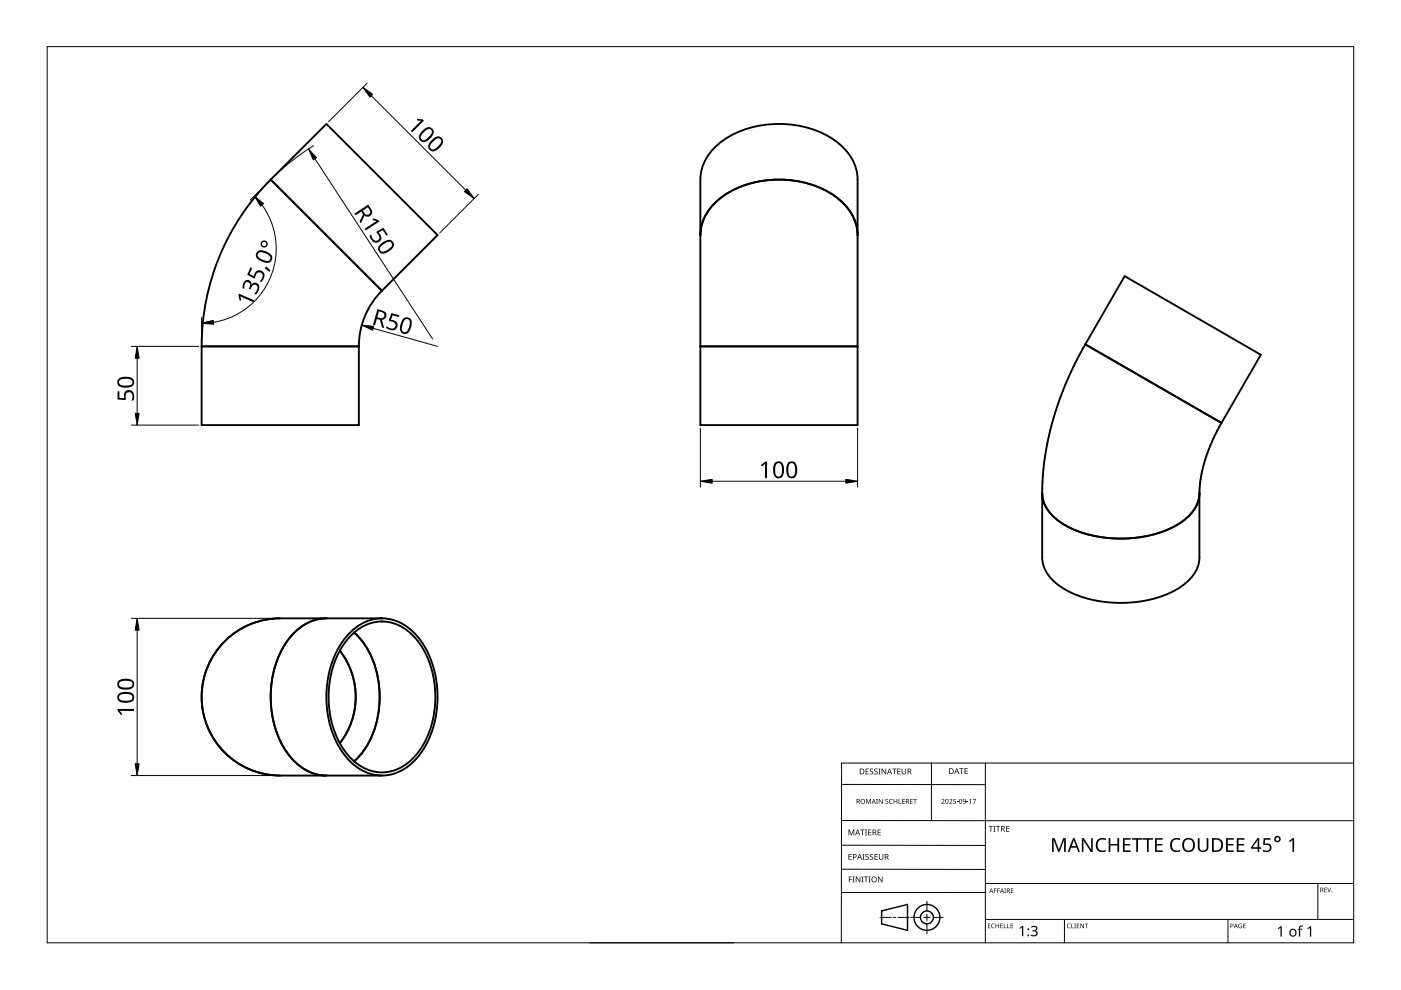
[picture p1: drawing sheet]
<svg xmlns="http://www.w3.org/2000/svg" width="297mm" height="210mm" viewBox="0 0 297 210" stroke-linecap="round" stroke-linejoin="round" font-family="sans-serif">
<g fill="none" stroke="#000" stroke-width=".4">
<path d="M57.4 38.1a50 50 0 0 0-14.7 35.3M57.4 38.1l23.6 23.6M57.4 38.1l11.8-11.8 23.6 23.6-11.8 11.8M151.7 31.1a21.1 21.1 0 0 1 20.3-3.8 14.5 14.5 0 0 1 9 7l.7 2.5 .1 1.3v52h-33.3v-52a9.7 9.7 0 0 1 3.2-7zM181.8 49.9a10.6 10.6 0 0 0-5.5-8.8 21.8 21.8 0 0 0-23.5 .9 10.3 10.3 0 0 0-4.3 7.9M42.7 73.4v16.7h33.4v-16.7M42.7 73.4h33.4M81 61.7a16.7 16.7 0 0 0-4.9 11.7M148.5 73.4h33.3M230.1 73l28.9 16.7M230.1 73l-2.9 5.6-2.5 6-1.9 6.2-1.2 5.9M230.1 73l8.4-14.4 28.8 16.6-8.3 14.5"/>
<path d="M221.6 96.7l-.6 6.6v14.9a7.8 7.8 0 0 0 4.3 6.4 25.7 25.7 0 0 0 24.7 0 8.2 8.2 0 0 0 4.3-6.4v-13.6M259 89.7l-1.7 3.2-1.4 3.4-1 3.4-.5 3.1M221 104.6a7.8 7.8 0 0 0 4.3 6.4 25.7 25.7 0 0 0 24.7 0 8.2 8.2 0 0 0 4.3-6.4M254.4 102.8l-.1 1.8M69.2 131.1a10.6 10.6 0 0 0-8.8 5.5 21.8 21.8 0 0 0 .9 23.5 10.3 10.3 0 0 0 7.9 4.3M72.1 137.9a16 16 0 0 1 0 19.7M74 134.3a9.1 9.1 0 0 1 13.9 0 21.1 21.1 0 0 1 3.8 20.4 14.5 14.5 0 0 1-7 8.9 9 9 0 0 1-10.7-2.4 21.1 21.1 0 0 1-3.8-20.3 17.1 17.1 0 0 1 3.8-6.6zM74.3 134.9a8.8 8.8 0 0 1 13.4 0 20.2 20.2 0 0 1 3.6 19.5 13.4 13.4 0 0 1-7.9 9 9.1 9.1 0 0 1-10-3.8 20.8 20.8 0 0 1 0-23.7zM75.1 134.1a18.5 18.5 0 0 1 5.4 15.1 17.9 17.9 0 0 1-5.4 12.2M81 131.1h-21.6a16.7 16.7 0 0 0-16.7 16.7 16.7 16.7 0 0 0 16.7 16.6h21.6"/>
</g>
<path d="M10 9.9h277v190h-277z" fill="none" stroke="#000" stroke-width=".21"/>
<g fill="none" stroke="#000" stroke-width=".21">
<path d="M178.4 179.2l30.5 .1M178.4 166.3l30.5 .1M178.5 174h108.6M197.5 161.8v12.2M208.9 161.8v38.1M287 161.8h-108.6v38.1M125.1 199.9h30.5M178.4 184.3h30.5M186.6 194.5h2.4M189.4 194.5h.5M190.4 194.5h2.4M193.1 194.5h2.1"/>
<path d="M195.8 194.5h1.4M196.5 191.1v2M196.5 193.8v1.4M196.5 195.9v2M197.9 194.5h2.1M208.9 189.2h-30.5M208.9 187.3h78.1M208.9 194.9h78.1M225.7 194.9v5M260.4 194.9v5M279.4 187.3v7.6"/>
</g>
<g fill="none" stroke="#000" stroke-width=".3">
<path d="M186.9 193.1l5.5-1.3v5.5l-5.5-1.4z"/>
<circle cx="196.5" cy="194.5" r="1.37"/>
<circle cx="196.5" cy="194.5" r="2.74"/>
</g>
<g fill="#000">
<path d="M179.9 175.9h.2l.4 1 .4-1h.2v1.2h-.1v-1.1l-.4 1.1h-.2l-.4-1.1 .1 1.1h-.2zM182.4 175.9h.9v.1h-.4v1.1h-.1v-1.1h-.4zM183.4 175.9h.4l-.1 .1v1l.1 .1h-.4l.1-.1v-1zM183.6 169.4h.2l.3 .8 .4-.8h.2v1h-.2v-.9l-.4 .9-.4-.9 .1 .9h-.2zM183.5 163h.7v.1h-.5v.4h.5v.1h-.5v.4h.5v.2h-.7zM184.1 175.9h.6v.1h-.5v.4h.5v.1h-.5v.5h.5v.1h-.6zM184.5 163.1l.4-.2 .2 .1v.1a.25 .25 0 0 0-.4-.1 .25 .25 0 0 0 0 .4 .4 .4 0 0 1 .5 .3 .4 .4 0 0 1-.3 .5 .4 .4 0 0 1-.5-.2h.1a.27 .27 0 0 0 .4 .1 .27 .27 0 0 0-.1-.4l-.3-.3zM185.4 163.1l.4-.2 .3 .1-.1 .1a.25 .25 0 0 0-.4-.1 .25 .25 0 0 0 0 .4 .4 .4 0 0 1 .5 .3 .4 .4 0 0 1-.3 .5 .4 .4 0 0 1-.5-.2h.1a.27 .27 0 0 0 .4 .1 .27 .27 0 0 0 0-.4l-.4-.3zM185.8 169.4h.3l-.1 .1v.8l.1 .1h-.3l.1-.1zM186.2 163h.5l-.2 .1v1l.2 .1h-.5l.2-.1v-1zM186.1 175.9h.6v.1h-.5v.4h.5v.1h-.5v.5h.5v.1h-.6zM186.3 169.4h.2l.5 .8v-.8h.1v1h-.1l-.6-.8v.8h-.1z"/>
<path d="M186.9 163h.2l.6 1v-1h.2v1.2h-.2l-.6-1v1h-.2zM187.8 169.5l.3-.1h.2v.2a.25 .25 0 0 0-.3-.1 .25 .25 0 0 0-.1 .3 .25 .25 0 0 0 .3 .1 .32 .32 0 0 1 0 .5 .32 .32 0 0 1-.5-.1 .25 .25 0 0 0 .4 .1 .25 .25 0 0 0 0-.4l-.3-.2zM188.6 169.5l.4-.1h.3l-.1 .2a.41 .41 0 0 0-.6 .3 .41 .41 0 0 0 .6 .4 .48 .48 0 0 1-.6-.1 .48 .48 0 0 1 0-.7zM189.1 163h1v.1h-.4v1.1h-.2v-1.1h-.4zM189.5 169.4h.1v.4h.5v-.4h.1v1h-.1v-.5h-.5v.5h-.1zM190.5 169.4h.2v.9h.4v.1h-.6zM190.2 163h.7v.1h-.5v.4h.5v.1h-.5v.4h.5v.2h-.7zM191.3 169.4h.5v.1h-.4v.3h.4v.1h-.4v.4h.4v.1h-.5zM191.2 163h.1v.8a.32 .32 0 0 0 .3 .3 .32 .32 0 0 0 .4-.4v-.7h.1v.7a.47 .47 0 0 1-.5 .5 .47 .47 0 0 1-.4-.5zM193 169.4h.5v.1h-.4v.3h.4v.1h-.4v.4h.4v.1h-.5zM193.6 169.4h.8v.1h-.3v.9h-.2v-.9h-.3zM199.6 169.5a.37 .37 0 0 1 .6 0 .37 .37 0 0 1-.2 .6l-.2 .2h.5v.1h-.7l.3-.4a.27 .27 0 0 0 .2-.3 .27 .27 0 0 0-.4-.1z"/>
<path d="M201.2 169.5a.37 .37 0 0 1 .6 0 .37 .37 0 0 1-.2 .6l-.2 .2h.5v.1h-.7l.3-.4a.27 .27 0 0 0 .3-.3 .27 .27 0 0 0-.5-.1zM202.1 169.4h.5v.1h-.4v.3a.34 .34 0 0 1 .5 .2 .34 .34 0 0 1-.2 .4 .34 .34 0 0 1-.4-.1 .29 .29 0 0 0 .4 0 .29 .29 0 0 0 0-.4 .29 .29 0 0 0-.4 0zM202.9 170l.3 .1zM203.4 162.9h.9v.1h-.4v1.1h-.1v-1.1h-.4zM204.9 170l.4 .1zM204.5 162.9h.7v.1h-.5v.4h.4v.1h-.4v.5h.5v.1h-.7zM205.5 169.6l.4-.2v1h-.2v-.9zM206.2 169.4h.7l-.4 1h-.1l.4-.9h-.6zM209.6 175.1h.9v.2h-.3v1h-.2v-1h-.4zM210.6 175.1h.5l-.2 .1v1l.2 .1h-.5l.2-.1v-1zM211.2 175.1h.9v.2h-.4v1h-.2v-1h-.3zM213.3 175.1h.7v.2h-.5v.3h.5v.2h-.5v.4h.5v.1h-.7z"/>
<path d="M232.7 178.1a1.63 1.63 0 0 1 1.8-.3l-.1 .4a1.14 1.14 0 0 0-1.4 .1 1.14 1.14 0 0 0-.2 1.4 1.11 1.11 0 0 0 1.6 .5v.3a1.52 1.52 0 0 1-1.9-.5 1.52 1.52 0 0 1 .2-1.9zM248.4 178.1a1.63 1.63 0 0 1 1.9-.3l-.2 .4a1.14 1.14 0 0 0-1.4 .1 1.14 1.14 0 0 0-.2 1.4 1.11 1.11 0 0 0 1.7 .5v.3a1.52 1.52 0 0 1-2-.5 1.52 1.52 0 0 1 .2-1.9zM254 177.7h.3v1.9a.76 .76 0 0 0 .8 .7 .76 .76 0 0 0 .7-.7v-1.9h.4v1.9a1.12 1.12 0 0 1-1.1 1.1 1.12 1.12 0 0 1-1.1-1.1zM267.9 177.7h1.5v.3h-1.2v.9a.98 .98 0 0 1 1.4 .8 .98 .98 0 0 1-1.3 1l-.6-.2v-.3a.84 .84 0 0 0 1 .2 .84 .84 0 0 0 .5-.8 .81 .81 0 0 0-1.2-.4l-.2-.1zM180 185.8h.7v.2h-.6v.4h.5v.1h-.5v.6h-.1zM179.9 181.1h.7v.1h-.5v.4h.4v.1h-.4v.5h.5v.1h-.7zM180.8 185.8h.4l-.1 .2v.9l.1 .2h-.4l.1-.2v-.9zM181.4 185.8h.2l.7 1.1v-1.1h.1v1.3h-.2l-.6-1v1h-.2zM182.6 185.8h.5l-.2 .2v.9l.2 .2h-.5l.2-.2v-.9zM182.9 181.1h.4l-.1 .1v1l.1 .1h-.4l.1-.1v-1zM183.2 185.8h.9v.2h-.4v1.1h-.2v-1.1h-.3zM183.5 181.2l.5-.1h.2v.2a.25 .25 0 0 0-.4-.1 .25 .25 0 0 0 0 .4 .4 .4 0 0 1 .4 .3 .4 .4 0 0 1-.2 .4 .4 .4 0 0 1-.5-.2 .27 .27 0 0 0 .5 .1 .27 .27 0 0 0-.1-.4l-.4-.3z"/>
<path d="M184.2 185.8h.4l-.1 .2v.9l.1 .2h-.4l.1-.2v-.9zM184.5 181.2l.4-.1h.2v.2a.25 .25 0 0 0-.4-.1 .25 .25 0 0 0 0 .4 .4 .4 0 0 1 .5 .3 .4 .4 0 0 1-.3 .4 .4 .4 0 0 1-.5-.2h.1a.27 .27 0 0 0 .4 .1 .27 .27 0 0 0-.1-.4l-.3-.3zM185.4 181.1h.7v.1h-.5v.4h.5v.1h-.5v.5h.5v.1h-.7zM186.2 185.8h.1l.7 1.1v-1.1h.1v1.3h-.2l-.6-1v1h-.1zM186.3 181.1h.2v.8a.32 .32 0 0 0 .3 .3 .32 .32 0 0 0 .3-.3v-.8h.2v.8a.47 .47 0 0 1-.5 .4 .47 .47 0 0 1-.5-.4zM209.5 195.8h.5l-.4 .1v.3h.4l-.4 .1v.4l.4 .1h-.5zM210.3 196l.3-.2 .3 .1v.1a.39 .39 0 0 0-.6 .3 .39 .39 0 0 0 .6 .4 .46 .46 0 0 1-.7-.1 .46 .46 0 0 1 .1-.6zM210.7 188.4h.6l-.4 .1v.3h.4l-.4 .1v.4h-.2zM211.4 188.4h.6l-.4 .1v.3h.4l-.4 .1v.4h-.2zM211.1 195.8h.1v.4h.5v-.4h.1v1h-.1v-.5h-.5v.5h-.1zM212.1 195.8h.5l-.4 .1v.3h.4l-.4 .1v.4l.4 .1h-.5zM212.8 195.8h.2v.9l.4 .1h-.6z"/>
<path d="M212.9 188.4h.4l-.1 .1 .1 .8h-.4l.2-.1zM213.6 195.8h.1v.9l.4 .1h-.5zM214.3 195.8h.5l-.4 .1v.3h.4l-.4 .1v.4l.4 .1h-.5zM214.3 188.4h.6l-.5 .1v.3h.4l-.4 .1v.3l.5 .1h-.6zM216.1 196.8l.6-.5h.3v2.2h-.3v-1.9l-.4 .4zM218.6 196.5a.72 .72 0 0 1 .9-.3 .72 .72 0 0 1 .4 .9l-.4 .3a.62 .62 0 0 1 .5 .7 .62 .62 0 0 1-.8 .4l-.6-.1v-.2l.4 .1a.45 .45 0 0 0 .7-.3 .45 .45 0 0 0-.6-.5h-.2v-.2a.46 .46 0 0 0 .6-.1 .46 .46 0 0 0 0-.6l-.8 .1zM223.1 177.7h.5l.9 2.4 .9-2.4h.6v2.9h-.4v-2.5l-1 2.5h-.3l-.9-2.5v2.5h-.3zM226.3 196l.4-.2 .3 .1-.1 .1a.39 .39 0 0 0-.6 .3 .39 .39 0 0 0 .6 .4 .46 .46 0 0 1-.6-.1 .46 .46 0 0 1 0-.6zM227.1 195.8h.2v.9l.4 .1h-.6zM227.8 195.8h.3l-.1 .1 .1 .9h-.3l.1-.1zM228.3 195.8h.5l-.4 .1v.3h.4l-.4 .1v.4l.4 .1h-.5zM229.1 195.8h.1l.5 .8v-.8h.1v1h-.1l-.5-.8v.8h-.1z"/>
<path d="M230 195.8h.7l-.3 .1v.9h-.1v-.9zM229.4 177.7h.4l1.6 2.4-.1-2.4h.4v2.9h-.4l-1.6-2.4v2.4h-.3zM235.1 177.7h.3v1.2h1.5v-1.2h.4v2.9h-.4v-1.3h-1.5v1.3h-.3zM238.1 177.7h1.6v.3h-1.3v.9h1.2v.4h-1.2v1h1.3v.3h-1.6zM240 177.7h2.2v.3h-.9v2.6h-.4v-2.6h-.9zM242.3 177.7h2.1v.3h-.9v2.6h-.3v-2.6h-.9zM244.9 177.7h1.6v.3h-1.2v.9h1.1v.4h-1.1v1h1.2v.3h-1.6zM260 177.7h1.6v.3h-1.3v.9h1.2v.4h-1.2v1h1.3v.3h-1.6zM262.7 196l.6-.1-.1 .1a.4 .4 0 0 0-.5 .3 .4 .4 0 0 0 .5 .4v-.3l-.2-.1h.3v.5a.53 .53 0 0 1-.7-.1 .53 .53 0 0 1 .1-.7zM262.2 177.7h1.6v.3h-1.2v.9h1.2v.4h-1.2v1h1.2v.3h-1.6zM263.6 195.8h.5l-.4 .1v.3h.4l-.4 .1v.4l.4 .1h-.5zM270.9 196.8l.6-.4h.2v2.2h-.2v-1.9l-.4 .3z"/>
<path d="M273.3 178.3l.8-.6h.3v2.9h-.4v-2.5l-.5 .5zM275.5 196.4l.7-.1v.2h-.4l-.1 .2v.2h.4v.2h-.4v1.5h-.3v-1.5h-.3l.3-.2zM277.2 196.8l.6-.4h.2v2.2h-.3v-1.9l-.4 .3zM280.8 188.2h.5l-.4 .1v.3h.4l-.4 .1v.4l.4 .1h-.5zM281.4 188.2h.1l.3 .8 .3-.8h.1l-.3 1h-.1z"/>
<path d="M181.6 169.4h.3a.29 .29 0 0 1 .4 .2 .29 .29 0 0 1-.2 .4l.3 .4h-.2l-.2-.4h-.2v.4h-.2zM181.8 169.5v.4h.1a.2 .2 0 0 0 .2-.2 .2 .2 0 0 0-.2-.2z"/>
<path d="M181.8 175.9h.1l.5 1.2h-.2l-.1-.4h-.5l-.2 .4h-.1zM181.8 176l-.2 .6h.4z"/>
<path d="M182.3 163h.4a.61 .61 0 0 1 .6 .6 .61 .61 0 0 1-.7 .6h-.3zM182.4 163.1v.9h.2a.48 .48 0 0 0 .5-.4 .48 .48 0 0 0-.5-.5z"/>
<path d="M182.4 169.9a.51 .51 0 0 1 1 0 .51 .51 0 0 1-1 0zM182.6 169.9a.4 .4 0 0 0 .8 0 .4 .4 0 0 0-.8 0z"/>
<path d="M185 175.9h.3a.35 .35 0 0 1 .5 .2 .35 .35 0 0 1-.3 .5l.4 .5h-.2l-.3-.5h-.2v.5h-.2zM185.2 176v.5h.1a.23 .23 0 0 0 .3-.3 .23 .23 0 0 0-.3-.2z"/>
<path d="M185.2 169.4l.5 1-.3-.3h-.4l-.2 .3zM185.2 169.5l-.1 .5h.3z"/>
<path d="M188.5 163h.2l.4 1.2h-.1l-.2-.4h-.5l-.1 .4h-.2zM188.6 163.1l-.2 .6h.4z"/>
<path d="M192.1 169.4h.3a.29 .29 0 0 1 .3 .2 .29 .29 0 0 1-.2 .4l.3 .4h-.1l-.3-.4h-.2v.4h-.1zM192.2 169.5v.4h.2a.2 .2 0 0 0 .2-.2 .2 .2 0 0 0-.3-.2z"/>
<path d="M192.4 163h.4a.35 .35 0 0 1 .4 .2 .35 .35 0 0 1-.2 .4l.3 .6h-.2l-.3-.5h-.2v.5h-.2zM192.6 163.1v.4h.2a.23 .23 0 0 0 .3-.2 .23 .23 0 0 0-.3-.2z"/>
<path d="M200.5 169.5l.4-.1 .2 .2v.5l-.2 .3h-.3l-.2-.2zM200.6 169.6v.1a.37 .37 0 0 0-.1 .4 .37 .37 0 0 0 .4 .2 .4 .4 0 0 0 .1-.5 .4 .4 0 0 0-.4-.2z"/>
<path d="M201.2 162.9h.4a.61 .61 0 0 1 .6 .6 .61 .61 0 0 1-.6 .6h-.4zM201.4 163v1h.1a.48 .48 0 0 0 .5-.5 .48 .48 0 0 0-.4-.5z"/>
<path d="M202.8 162.9h.1l.5 1.2h-.2l-.1-.4h-.5l-.1 .4h-.2zM202.8 163l-.1 .6h.3z"/>
<path d="M203.5 169.5l.3-.1 .2 .2v.5l-.2 .3h-.3l-.1-.2zM203.5 169.6v.1a.37 .37 0 0 0-.1 .4 .37 .37 0 0 0 .4 .2 .4 .4 0 0 0 .1-.5 .4 .4 0 0 0-.4-.2z"/>
<path d="M204.2 169.5a.49 .49 0 0 1 .6 .4 .49 .49 0 0 1-.4 .5l-.2-.1h.4l.1-.4a.32 .32 0 0 1-.5 .1 .32 .32 0 0 1 0-.5zM204.3 169.7a.22 .22 0 0 0 .4 0 .22 .22 0 0 0-.4 0z"/>
<path d="M212.3 175.1h.3a.35 .35 0 0 1 .4 .3 .35 .35 0 0 1-.2 .4l.3 .5h-.2l-.3-.5h-.2v.5h-.1zM212.4 175.2v.5h.2a.23 .23 0 0 0 .3-.2 .23 .23 0 0 0-.3-.3z"/>
<path d="M251 178.1a1.44 1.44 0 0 1 1.9-.2 1.44 1.44 0 0 1 .4 1.9 1.39 1.39 0 0 1-1.9 .8 1.39 1.39 0 0 1-.7-1.9zM251.3 178.2a1.23 1.23 0 0 0 .6 2.1 1.23 1.23 0 0 0 1.1-.9 1.23 1.23 0 0 0-.6-1.3l-.6-.1z"/>
<path d="M257 177.7h.9a1.46 1.46 0 0 1 1.4 1.5 1.46 1.46 0 0 1-1.5 1.4h-.8zM257.3 178v2.3h.4a1.14 1.14 0 0 0 1.2-1.1 1.14 1.14 0 0 0-1.1-1.2z"/>
<path d="M266.6 177.7h.4v1.9h.4v.4h-.4v.6h-.4v-.6h-1.4v-.3zM266.6 178.1l-1 1.5h1z"/>
<path d="M270.1 177.9a.7 .7 0 0 1 1.4 0 .7 .7 0 0 1-1.4 0zM270.5 177.9a.37 .37 0 0 0 .7 0 .37 .37 0 0 0-.7 0z"/>
<path d="M180.8 181.1h.4a.41 .41 0 0 1 .4 .5 .41 .41 0 0 1-.6 .2v.5h-.2zM181 181.2v.5a.29 .29 0 0 0 .5-.3 .29 .29 0 0 0-.5-.2z"/>
<path d="M182.2 181.1h.1l.5 1.2h-.2l-.1-.4h-.5l-.1 .4h-.2zM182.3 181.2l-.2 .6h.3z"/>
<path d="M184.7 186.5a.61 .61 0 0 1 1.2 0 .61 .61 0 0 1-1.2 0zM184.9 186.5a.45 .45 0 0 0 .9 0 .45 .45 0 0 0-.9 0z"/>
<path d="M187.6 181.1h.3a.35 .35 0 0 1 .5 .2 .35 .35 0 0 1-.3 .4l.4 .6h-.2l-.3-.5h-.3v.5h-.1zM187.7 181.2v.5h.2a.23 .23 0 0 0 .3-.3 .23 .23 0 0 0-.3-.2z"/>
<path d="M210.1 188.4l.5 .9-.2-.3h-.4l-.3 .3zM210.2 188.5l-.2 .4h.3z"/>
<path d="M212.4 188.4l.5 .9-.3-.3h-.3l-.3 .3zM212.4 188.5l-.1 .4h.3z"/>
<path d="M213.5 188.4h.2a.28 .28 0 0 1 .4 .2 .28 .28 0 0 1-.2 .3l.3 .4-.4-.4h-.2v.4h-.1zM213.6 188.5v.3h.1a.19 .19 0 0 0 .3-.2 .19 .19 0 0 0-.3-.1z"/>
<path d="M227.5 177.7h.3l1.2 2.9h-.4l-.4-.9h-1.1l-.4 .9h-.3zM227.7 178.1l-.5 1.3h.9z"/>
<path d="M260.9 195.8h.2a.32 .32 0 0 1 .4 .4 .32 .32 0 0 1-.5 .2v.4h-.1zM261 195.9v.4a.24 .24 0 0 0 .4-.2 .24 .24 0 0 0-.4-.2z"/>
<path d="M262 195.8l.4 1-.2-.3h-.4l-.2 .3zM262 196l-.1 .4h.3z"/>
<path d="M273.6 197.1a.82 .82 0 0 1 1.2 .1 .82 .82 0 0 1-.2 1.2 .82 .82 0 0 1-1.2-.4zM273.8 197.2a.6 .6 0 0 0-.1 .8 .6 .6 0 0 0 .8 .2l.1-.3a.53 .53 0 0 0-.1-.6 .53 .53 0 0 0-.7-.1z"/>
<path d="M279.9 188.2h.3a.28 .28 0 0 1 .3 .2 .28 .28 0 0 1-.1 .3l.2 .5-.3-.4h-.2v.4h-.2zM280.1 188.3v.4h.1a.19 .19 0 0 0 .2-.2 .19 .19 0 0 0-.2-.2z"/>
<circle cx="218" cy="198.3" r=".2"/>
<circle cx="218" cy="197" r=".2"/>
<circle cx="282.4" cy="189.1" r=".09"/>
</g>
<g fill="none" stroke="#000" stroke-width=".21">
<path d="M77.8 17.6l-8.2 8.2M57 38.5l-4 3.9M66.5 30.9a50 50 0 0 0-8.7 6.7M66.8 33.7l24.9 38.2M78.7 20.3l20.1 20M55.5 43.5a15.8 15.8 0 0 1-10.3 24.8M101.4 41.2l-8.2 8.2M27.8 73.4h14.3M29.1 75.9v11.7M42.7 67.3v5.5M79.1 69.6l13.7 3.8M27.8 90.1h14.3"/>
<path d="M148.5 90.8v12.5M181.8 90.8v12.5M151 102h28.3M27.8 131.1h31M29.1 133.6v28.3M27.8 164.4h31"/>
</g>
<path d="M65.4 31.6l1.7 1.8-.7 .5zM77 18.5l2 1.5-.6 .6zM53.9 41.6l2 1.6-.7 .5zM99 40l1.5 2.1-2-1.5zM29.1 73.4l.4 2.5h-.8zM42.7 68.5l2.5-.6 .1 .9zM76.7 68.9l2.5 .3-.2 .8zM28.7 87.6h.8l-.4 2.5zM148.5 102l2.5-.4v.9zM179.3 101.6l2.5 .4-2.5 .5zM29.1 131.1l.4 2.5h-.8zM28.7 161.9h.8l-.4 2.5z" fill="#000" stroke="#000" stroke-width=".21"/>
<g fill="#000">
<path d="M88.4 25.2l1.2 .1 .3 .3-2.5 2.4-.3-.3 2.2-2.1-.9-.1zM52 59.5a.85 .85 0 0 1 .9 0 .85 .85 0 0 1 .4 .9 .93 .93 0 0 1 1.3-.3 .93 .93 0 0 1 .3 1.2l-.6 1.1-.4-.1a1.24 1.24 0 0 0 .4-1.8 .71 .71 0 0 0-1.1 .5l-.1 .4-.3-.2a.81 .81 0 0 0 .3-.8 .81 .81 0 0 0-.7-.6 1.02 1.02 0 0 0-.6 1.3l-.3 .1-.1-.5 .2-.6zM53.1 56.7l.4 .1-.6 1.3 .9 .5a1.17 1.17 0 0 1 1.6-1.2 1.17 1.17 0 0 1 .4 1.9l-.4 .5-.4-.2a1.03 1.03 0 0 0 .2-1.8 .93 .93 0 0 0-1.1 1.1l-.2 .1-1.5-.7zM56.4 56.5l.9 .8-.1 .3-1-.7zM79.1 46.3l1.1 .4 .2 .3-2.9 1.9-.2-.4 2.5-1.6-.8-.3zM78.4 49.9l.3-.2a1.03 1.03 0 0 0 1.4 1.2 .93 .93 0 0 0-.3-1.6v-.2l1.5-.8 .9 1.5-.3 .2-.7-1.2-.9 .5a1.17 1.17 0 0 1 .1 2 1.17 1.17 0 0 1-1.8-.7zM50.7 62.3l3.2 1.4-.2 .3-2.8-1.2 .3 .9-.4 .1-.3-1.2zM83 66.4l1.7 .4-.1 .4-1.4-.3-.3 .9a1.17 1.17 0 0 1 1.4 1.4 1.17 1.17 0 0 1-1.9 .7l-.5-.4 .1-.4a1.03 1.03 0 0 0 1.8 0 .93 .93 0 0 0-1.2-1l-.2-.2zM24.9 83h.4v1.3l1 .1a1.17 1.17 0 0 1 1-1.7 1.17 1.17 0 0 1 1.1 1.6l-.1 .6h-.4a1.03 1.03 0 0 0-.6-1.7 .93 .93 0 0 0-.6 1.4l-.1 .2-1.7-.1zM161.3 98.6l1-.7h.3v3.5h-.4v-3.1l-.7 .6zM24.9 150.3h3.5v.4h-3l.5 .7-.2 .2-.8-.9z"/>
<path d="M89.6 27.7a1.35 1.35 0 0 1 2.1-.3 1.58 1.58 0 0 1-.7 2.1 1.2 1.2 0 0 1-1.2 .7 1.2 1.2 0 0 1-1-.9l.2-.8zM89.9 28l-.5 .5a.69 .69 0 0 0 0 1.1 .69 .69 0 0 0 1-.1 1.91 1.91 0 0 0 1.1-1.8 .8 .8 0 0 0-1.4 .1z"/>
<path d="M91.5 29.7a1.35 1.35 0 0 1 2.2-.4 1.58 1.58 0 0 1-.7 2.2 1.2 1.2 0 0 1-1.2 .6 1.2 1.2 0 0 1-1-.9l.2-.8zM91.8 30l-.4 .5a.69 .69 0 0 0 0 1 .69 .69 0 0 0 1-.1 1.91 1.91 0 0 0 1.1-1.8 .8 .8 0 0 0-1.4 .2z"/>
<path d="M55.3 51.7a.75 .75 0 0 1 1.5 0 .75 .75 0 0 1-1.5 0zM55.5 51.7a.5 .5 0 0 0 1 0 .5 .5 0 0 0-1 0z"/>
<path d="M54.6 53.4a2.45 2.45 0 0 1 3.1 1 1.15 1.15 0 0 1-.5 1.2 1.15 1.15 0 0 1-1.3 0 1.68 1.68 0 0 1-1.6-1.8zM54.8 53.7a.8 .8 0 0 0 .6 1.2l.9 .4a.69 .69 0 0 0 1-.3 .69 .69 0 0 0-.5-1 1.91 1.91 0 0 0-2-.3z"/>
<path d="M75.2 45.3l2.9-1.9 .5 .8a1 1 0 0 1 .1 1.4 1 1 0 0 1-1.4 .1l-.8 1.7-.3-.5 .8-1.5-.4-.5-1.2 .7zM76.9 44.7l.3 .4a.67 .67 0 0 0 1 .3 .67 .67 0 0 0 .1-1l-.3-.5z"/>
<path d="M80.6 51.8a2.2 2.2 0 0 1 2.5-.8 1.24 1.24 0 0 1-.4 2.2 1.54 1.54 0 0 1-2.3 .2l-.2-.7zM80.8 52.2a.68 .68 0 0 0-.1 1 .68 .68 0 0 0 1 0 1.91 1.91 0 0 0 1.4-1.5 .8 .8 0 0 0-1.4-.2z"/>
<path d="M25.1 80.3a2.6 2.6 0 0 1 3.2 .2 1.22 1.22 0 0 1-.2 1.3 1.22 1.22 0 0 1-1.2 .4 1.53 1.53 0 0 1-2-1zM25.4 80.6a.75 .75 0 0 0 0 .9 .75 .75 0 0 0 .9 .3l1-.1a.69 .69 0 0 0 .8-.7 .69 .69 0 0 0-.8-.6h-1.3z"/>
<path d="M80 65.5l.9 .3a1 1 0 0 1 1 1 1 1 0 0 1-.9 1l.5 1.8-.5-.2-.4-1.6-.7-.2-.4 1.4-.4-.1zM80.3 66l-.3 1.3 .5 .1a.67 .67 0 0 0 1-.4 .67 .67 0 0 0-.7-.8z"/>
<path d="M85.6 67.5a1.14 1.14 0 0 1 1.4 .1 1.14 1.14 0 0 1 .3 1.4 1.69 1.69 0 0 1-1.6 1.8 1.27 1.27 0 0 1-.8-1.9l.3-.9zM85.8 67.8l-.6 1.7a.69 .69 0 0 0 .5 .9 .69 .69 0 0 0 .8-.6 1.91 1.91 0 0 0 .1-2.1h-.5z"/>
<path d="M164.4 98.1a1.16 1.16 0 0 1 1.3-.1 1.16 1.16 0 0 1 .5 1.2 1.69 1.69 0 0 1-1 2.2 1.27 1.27 0 0 1-1.3-1.6l.1-1.1zM164.6 98.4a2.16 2.16 0 0 0 .3 2.6 .82 .82 0 0 0 .9-1 1.35 1.35 0 0 0-.7-1.8z"/>
<path d="M167.1 98.1a1.16 1.16 0 0 1 1.4-.1 1.16 1.16 0 0 1 .5 1.2 1.68 1.68 0 0 1-1 2.2 1.27 1.27 0 0 1-1.3-1.6l.1-1.1zM167.4 98.4a2.16 2.16 0 0 0 .3 2.6 .82 .82 0 0 0 .9-1 1.35 1.35 0 0 0-.7-1.8z"/>
<path d="M25.1 147.2a2.6 2.6 0 0 1 3.2 .1 1.22 1.22 0 0 1-.2 1.3 1.22 1.22 0 0 1-1.2 .4 1.53 1.53 0 0 1-2-1zM25.4 147.4a.75 .75 0 0 0 0 .9 .75 .75 0 0 0 .9 .3l1-.1a.69 .69 0 0 0 .8-.7 .69 .69 0 0 0-.8-.6h-1.3z"/>
<path d="M25.1 144.4a2.6 2.6 0 0 1 3.2 .2 1.22 1.22 0 0 1-.2 1.3 1.22 1.22 0 0 1-1.2 .3 1.53 1.53 0 0 1-2-1zM25.4 144.6a.75 .75 0 0 0 0 .9 .75 .75 0 0 0 .9 .3l1-.1a.69 .69 0 0 0 .8-.6 .69 .69 0 0 0-.8-.7h-1.3z"/>
</g>
</svg>
